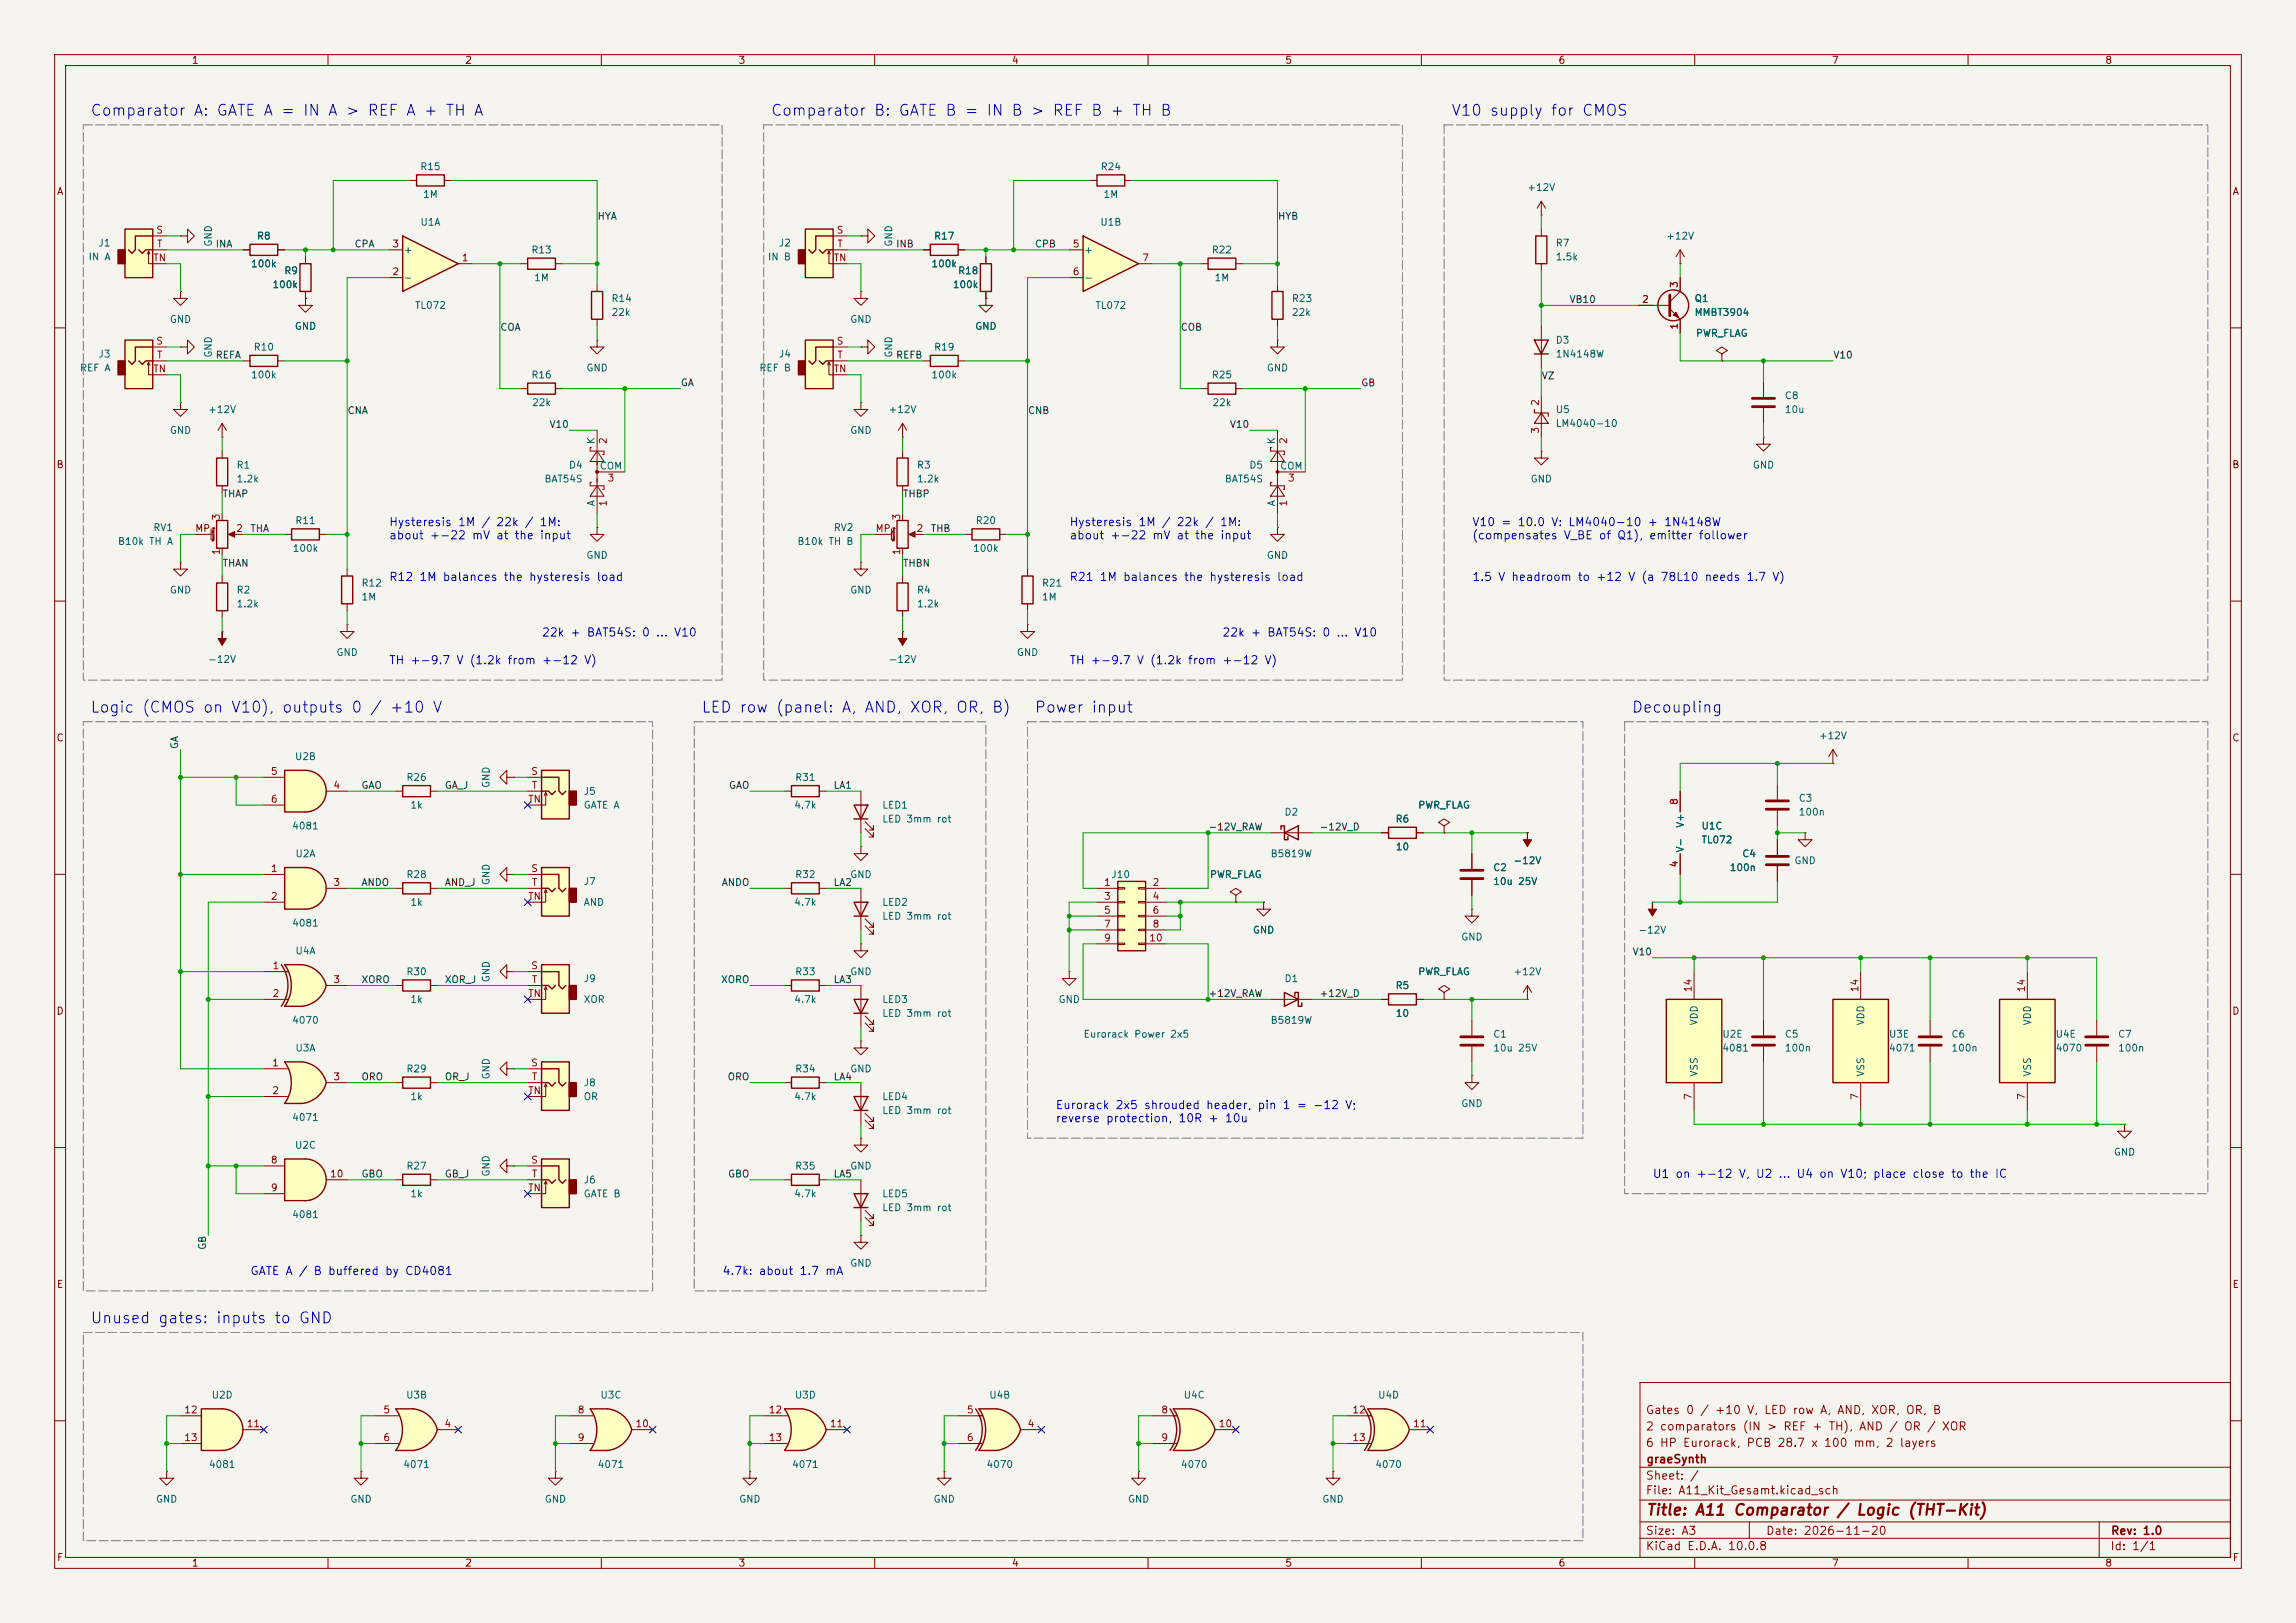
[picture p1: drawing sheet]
<svg xmlns="http://www.w3.org/2000/svg" width="420mm" height="297mm" viewBox="0 0 420 297" stroke-linecap="round" stroke-linejoin="round" font-family="sans-serif">
<defs><g id="words">
<g font-size="2" fill="#0000c2">
<text x="16.4" y="21.7">Comparator A: GATE A = IN A &gt; REF A + TH A</text>
<text x="140.9" y="21.7">Comparator B: GATE B = IN B &gt; REF B + TH B</text>
<text x="265.3" y="21.7">V10 supply for CMOS</text>
<text x="16.4" y="130.9">Logic (CMOS on V10), outputs 0 / +10 V</text>
<text x="128.2" y="130.9">LED row (panel: A, AND, XOR, OR, B)</text>
<text x="189.1" y="130.9">Power input</text>
<text x="298.4" y="130.9">Decoupling</text>
<text x="16.4" y="242.7">Unused gates: inputs to GND</text>
</g>
<text font-size="2" fill="#840000" x="301" y="277.8">Title: A11 Comparator / Logic (THT-Kit)</text>
<g font-size="1.5" fill="#0000c2">
<text x="71.1" y="96.7">Hysteresis 1M / 22k / 1M:</text>
<text x="71.1" y="99.1">about +-22 mV at the input</text>
<text x="195.5" y="96.7">Hysteresis 1M / 22k / 1M:</text>
<text x="195.5" y="99.1">about +-22 mV at the input</text>
<text x="269.2" y="96.7">V10 = 10.0 V: LM4040-10 + 1N4148W</text>
<text x="269.2" y="99.1">(compensates V_BE of Q1), emitter follower</text>
<text x="71.1" y="106.7">R12 1M balances the hysteresis load</text>
<text x="195.5" y="106.7">R21 1M balances the hysteresis load</text>
<text x="269.2" y="106.7">1.5 V headroom to +12 V (a 78L10 needs 1.7 V)</text>
<text x="99" y="116.9">22k + BAT54S: 0 ... V10</text>
<text x="223.5" y="116.9">22k + BAT54S: 0 ... V10</text>
<text x="71.1" y="121.9">TH +-9.7 V (1.2k from +-12 V)</text>
<text x="195.5" y="121.9">TH +-9.7 V (1.2k from +-12 V)</text>
<text x="193" y="203.3">Eurorack 2x5 shrouded header, pin 1 = -12 V;</text>
<text x="193" y="205.8">reverse protection, 10R + 10u</text>
<text x="302.2" y="215.9">U1 on +-12 V, U2 ... U4 on V10; place close to the IC</text>
<text x="45.7" y="233.7">GATE A / B buffered by CD4081</text>
<text x="132" y="233.7">4.7k: about 1.7 mA</text>
</g>
<g font-size="1.5" fill="#840000">
<text x="300.9" y="262.1">2 comparators (IN &gt; REF + TH), AND / OR / XOR</text>
<text x="300.9" y="259.1">Gates 0 / +10 V, LED row A, AND, XOR, OR, B</text>
<text x="300.9" y="265.1">6 HP Eurorack, PCB 28.7 x 100 mm, 2 layers</text>
<text x="301" y="268.1">graeSynth</text>
<text x="300.9" y="273.8">File: A11_Kit_Gesamt.kicad_sch</text>
<text x="300.9" y="271.1">Sheet: /</text>
<text x="300.9" y="281.2">Size: A3</text>
<text x="322.9" y="281.2">Date: 2026-11-20</text>
<text x="386" y="281.2">Rev: 1.0</text>
<text x="300.9" y="284">KiCad E.D.A. 10.0.8</text>
<text x="385.9" y="284">Id: 1/1</text>
</g>
<g font-size="1.3" fill="#840000">
<text x="35" y="12">1</text>
<text x="85" y="12">2</text>
<text x="135" y="12">3</text>
<text x="185" y="12">4</text>
<text x="235" y="12">5</text>
<text x="285" y="12">6</text>
<text x="335" y="12">7</text>
<text x="385" y="12">8</text>
<text x="10.3" y="36">A</text>
<text x="408.3" y="36">A</text>
<text x="10.2" y="86">B</text>
<text x="408.2" y="86">B</text>
<text x="10.2" y="136">C</text>
<text x="408.2" y="136">C</text>
<text x="10.2" y="186">D</text>
<text x="408.2" y="186">D</text>
<text x="10.3" y="236">E</text>
<text x="408.3" y="236">E</text>
<text x="10.3" y="286">F</text>
<text x="35" y="287">1</text>
<text x="85" y="287">2</text>
<text x="135" y="287">3</text>
<text x="185" y="287">4</text>
<text x="235" y="287">5</text>
<text x="285" y="287">6</text>
<text x="335" y="287">7</text>
<text x="385" y="287">8</text>
<text x="408.3" y="286">F</text>
</g>
<g font-size="1.3" fill="#006464">
<text x="76.8" y="31.4">R15</text>
<text x="201.2" y="31.4">R24</text>
<text x="279.3" y="35.3">+12V</text>
<text x="76.8" y="41.6">U1A</text>
<text x="77.3" y="36.5">1M</text>
<text x="201.2" y="41.6">U1B</text>
<text x="201.7" y="36.5">1M</text>
<text x="16.1" y="48">IN A</text>
<text x="17.9" y="45.4">J1</text>
<text x="39.1" y="45.2" transform="rotate(-90 39.1 45.2)">GND</text>
<text x="46.9" y="44.1">R8</text>
<text x="73.8" y="46.7">+</text>
<text x="97.1" y="46.7">R13</text>
<text x="140.4" y="48">IN B</text>
<text x="142.4" y="45.4">J2</text>
<text x="163.5" y="45.2" transform="rotate(-90 163.5 45.2)">GND</text>
<text x="170.7" y="44.1">R17</text>
<text x="198.2" y="46.7">+</text>
<text x="221.5" y="46.7">R22</text>
<text x="284.5" y="45.4">R7</text>
<text x="284.5" y="48">1.5k</text>
<text x="304.7" y="44.1">+12V</text>
<text x="45.8" y="49.2">100k</text>
<text x="49.7" y="53">100k</text>
<text x="51.9" y="50.5">R9</text>
<text x="73.8" y="51.8">-</text>
<text x="97.6" y="51.8">1M</text>
<text x="170.3" y="49.2">100k</text>
<text x="174.2" y="53">100k</text>
<text x="175.1" y="50.5">R18</text>
<text x="198.2" y="51.8">-</text>
<text x="222.1" y="51.8">1M</text>
<text x="31" y="59.4">GND</text>
<text x="75.8" y="56.8">TL072</text>
<text x="111.7" y="55.6">R14</text>
<text x="111.7" y="58.1">22k</text>
<text x="155.4" y="59.4">GND</text>
<text x="200.3" y="56.8">TL072</text>
<text x="236.2" y="55.6">R23</text>
<text x="236.2" y="58.1">22k</text>
<text x="309.9" y="55.6">Q1</text>
<text x="309.9" y="58.1">MMBT3904</text>
<text x="17.9" y="65.7">J3</text>
<text x="39.1" y="65.6" transform="rotate(-90 39.1 65.6)">GND</text>
<text x="46.3" y="64.5">R10</text>
<text x="53.8" y="60.7">GND</text>
<text x="142.4" y="65.7">J4</text>
<text x="163.5" y="65.6" transform="rotate(-90 163.5 65.6)">GND</text>
<text x="170.7" y="64.5">R19</text>
<text x="178.3" y="60.7">GND</text>
<text x="284.5" y="63.2">D3</text>
<text x="284.5" y="65.7">1N4148W</text>
<text x="310.1" y="61.9">PWR_FLAG</text>
<text x="14.5" y="68.3">REF A</text>
<text x="45.8" y="69.5">100k</text>
<text x="97.1" y="69.5">R16</text>
<text x="107.2" y="68.3">GND</text>
<text x="138.8" y="68.3">REF B</text>
<text x="170.3" y="69.5">100k</text>
<text x="221.5" y="69.5">R25</text>
<text x="231.6" y="68.3">GND</text>
<text x="38" y="75.9">+12V</text>
<text x="97.2" y="74.6">22k</text>
<text x="162.4" y="75.9">+12V</text>
<text x="221.7" y="74.6">22k</text>
<text x="284.5" y="75.9">U5</text>
<text x="326.4" y="73.4">C8</text>
<text x="326.4" y="75.9">10u</text>
<text x="31" y="79.7">GND</text>
<text x="109.1" y="81.4" transform="rotate(-90 109.1 81.4)">K</text>
<text x="155.4" y="79.7">GND</text>
<text x="233.5" y="81.4" transform="rotate(-90 233.5 81.4)">K</text>
<text x="284.5" y="78.4">LM4040-10</text>
<text x="43.2" y="86.1">R1</text>
<text x="43.2" y="88.6">1.2k</text>
<text x="99.5" y="88.6">BAT54S</text>
<text x="104" y="86.1">D4</text>
<text x="109.6" y="86.2">COM</text>
<text x="167.6" y="86.1">R3</text>
<text x="167.6" y="88.6">1.2k</text>
<text x="223.9" y="88.6">BAT54S</text>
<text x="228.4" y="86.1">D5</text>
<text x="234.1" y="86.2">COM</text>
<text x="279.9" y="88.6">GND</text>
<text x="320.5" y="86.1">GND</text>
<text x="109.1" y="92.7" transform="rotate(-90 109.1 92.7)">A</text>
<text x="233.5" y="92.7" transform="rotate(-90 233.5 92.7)">A</text>
<text x="21.5" y="100">B10k TH A</text>
<text x="27.9" y="97.5">RV1</text>
<text x="53.4" y="101.3">100k</text>
<text x="53.9" y="96.2">R11</text>
<text x="145.8" y="100">B10k TH B</text>
<text x="152.4" y="97.5">RV2</text>
<text x="177.9" y="101.3">100k</text>
<text x="178.4" y="96.2">R20</text>
<text x="66" y="107.6">R12</text>
<text x="107.2" y="102.6">GND</text>
<text x="190.5" y="107.6">R21</text>
<text x="231.6" y="102.6">GND</text>
<text x="31" y="108.9">GND</text>
<text x="43.2" y="108.9">R2</text>
<text x="43.2" y="111.5">1.2k</text>
<text x="66" y="110.2">1M</text>
<text x="155.4" y="108.9">GND</text>
<text x="167.6" y="108.9">R4</text>
<text x="167.6" y="111.5">1.2k</text>
<text x="190.5" y="110.2">1M</text>
<text x="38" y="121.6">-12V</text>
<text x="61.4" y="120.3">GND</text>
<text x="162.4" y="121.6">-12V</text>
<text x="185.9" y="120.3">GND</text>
<text x="332.6" y="135.6">+12V</text>
<text x="53.8" y="139.4">U2B</text>
<text x="74.2" y="143.2">R26</text>
<text x="145.3" y="143.2">R31</text>
<text x="75" y="148.3">1k</text>
<text x="89.9" y="144.3" transform="rotate(-90 89.9 144.3)">GND</text>
<text x="106.7" y="145.7">J5</text>
<text x="106.7" y="148.3">GATE A</text>
<text x="145.2" y="148.3">4.7k</text>
<text x="161.3" y="148.3">LED1</text>
<text x="234.9" y="149.6">D2</text>
<text x="259.3" y="148.3">PWR_FLAG</text>
<text x="328.9" y="147">C3</text>
<text x="328.9" y="149.6">100n</text>
<text x="53.3" y="152.1">4081</text>
<text x="161.3" y="150.8">LED 3mm rot</text>
<text x="255.2" y="150.8">R6</text>
<text x="255.2" y="155.9">10</text>
<text x="308.3" y="151.6" transform="rotate(-90 308.3 151.6)">V+</text>
<text x="311.1" y="152.1">U1C</text>
<text x="311.1" y="154.6">TL072</text>
<text x="53.9" y="157.2">U2A</text>
<text x="74.2" y="161">R28</text>
<text x="145.3" y="161">R32</text>
<text x="155.4" y="161">GND</text>
<text x="203.2" y="161">J10</text>
<text x="221.2" y="161">PWR_FLAG</text>
<text x="232.3" y="157.2">B5819W</text>
<text x="273" y="159.7">C2</text>
<text x="276.7" y="158.4">-12V</text>
<text x="308.3" y="156.1" transform="rotate(-90 308.3 156.1)">V-</text>
<text x="316.3" y="159.7">100n</text>
<text x="318.6" y="157.2">C4</text>
<text x="328.1" y="158.4">GND</text>
<text x="75" y="166.1">1k</text>
<text x="89.9" y="162.1" transform="rotate(-90 89.9 162.1)">GND</text>
<text x="106.7" y="162.3">J7</text>
<text x="106.7" y="166.1">AND</text>
<text x="145.2" y="166.1">4.7k</text>
<text x="161.3" y="166.1">LED2</text>
<text x="273" y="162.3">10u 25V</text>
<text x="53.3" y="169.9">4081</text>
<text x="161.3" y="168.6">LED 3mm rot</text>
<text x="229.1" y="171.1">GND</text>
<text x="267.2" y="172.4">GND</text>
<text x="299.6" y="171.1">-12V</text>
<text x="53.9" y="175">U4A</text>
<text x="74.2" y="178.8">R30</text>
<text x="89.9" y="179.9" transform="rotate(-90 89.9 179.9)">GND</text>
<text x="145.3" y="178.8">R33</text>
<text x="155.4" y="178.8">GND</text>
<text x="259.3" y="178.8">PWR_FLAG</text>
<text x="276.7" y="178.8">+12V</text>
<text x="75" y="183.8">1k</text>
<text x="106.7" y="180">J9</text>
<text x="106.7" y="183.8">XOR</text>
<text x="145.2" y="183.8">4.7k</text>
<text x="161.3" y="183.8">LED3</text>
<text x="193.5" y="183.8">GND</text>
<text x="234.9" y="180">D1</text>
<text x="255.2" y="181.3">R5</text>
<text x="53.3" y="187.7">4070</text>
<text x="161.3" y="186.4">LED 3mm rot</text>
<text x="198.1" y="190.2">Eurorack Power 2x5</text>
<text x="232.3" y="187.7">B5819W</text>
<text x="255.2" y="186.4">10</text>
<text x="273" y="190.2">C1</text>
<text x="310.8" y="187.8" transform="rotate(-90 310.8 187.8)">VDD</text>
<text x="314.9" y="190.2">U2E</text>
<text x="326.4" y="190.2">C5</text>
<text x="341.3" y="187.8" transform="rotate(-90 341.3 187.8)">VDD</text>
<text x="345.4" y="190.2">U3E</text>
<text x="356.9" y="190.2">C6</text>
<text x="371.8" y="187.8" transform="rotate(-90 371.8 187.8)">VDD</text>
<text x="375.9" y="190.2">U4E</text>
<text x="387.3" y="190.2">C7</text>
<text x="53.9" y="192.7">U3A</text>
<text x="74.2" y="196.5">R29</text>
<text x="89.9" y="197.6" transform="rotate(-90 89.9 197.6)">GND</text>
<text x="145.3" y="196.5">R34</text>
<text x="155.4" y="196.5">GND</text>
<text x="273" y="192.7">10u 25V</text>
<text x="310.8" y="197.1" transform="rotate(-90 310.8 197.1)">VSS</text>
<text x="314.9" y="192.7">4081</text>
<text x="326.4" y="192.7">100n</text>
<text x="341.3" y="197.1" transform="rotate(-90 341.3 197.1)">VSS</text>
<text x="345.4" y="192.7">4071</text>
<text x="356.9" y="192.7">100n</text>
<text x="371.8" y="197.1" transform="rotate(-90 371.8 197.1)">VSS</text>
<text x="375.9" y="192.7">4070</text>
<text x="387.3" y="192.7">100n</text>
<text x="75" y="201.6">1k</text>
<text x="106.7" y="199.1">J8</text>
<text x="106.7" y="201.6">OR</text>
<text x="145.2" y="201.6">4.7k</text>
<text x="161.3" y="201.6">LED4</text>
<text x="267.2" y="202.9">GND</text>
<text x="53.3" y="205.4">4071</text>
<text x="161.3" y="204.2">LED 3mm rot</text>
<text x="53.8" y="210.5">U2C</text>
<text x="74.2" y="214.3">R27</text>
<text x="89.9" y="215.4" transform="rotate(-90 89.9 215.4)">GND</text>
<text x="145.3" y="214.3">R35</text>
<text x="155.4" y="214.3">GND</text>
<text x="386.6" y="211.8">GND</text>
<text x="75" y="219.4">1k</text>
<text x="106.7" y="216.9">J6</text>
<text x="106.7" y="219.4">GATE B</text>
<text x="145.2" y="219.4">4.7k</text>
<text x="161.3" y="219.4">LED5</text>
<text x="161.3" y="221.9">LED 3mm rot</text>
<text x="53.3" y="223.2">4081</text>
<text x="155.4" y="232.1">GND</text>
<text x="38.6" y="256.2">U2D</text>
<text x="74.2" y="256.2">U3B</text>
<text x="109.7" y="256.2">U3C</text>
<text x="145.3" y="256.2">U3D</text>
<text x="180.8" y="256.2">U4B</text>
<text x="216.4" y="256.2">U4C</text>
<text x="252" y="256.2">U4D</text>
<text x="38.1" y="268.9">4081</text>
<text x="73.7" y="268.9">4071</text>
<text x="109.2" y="268.9">4071</text>
<text x="144.8" y="268.9">4071</text>
<text x="180.3" y="268.9">4070</text>
<text x="215.9" y="268.9">4070</text>
<text x="251.5" y="268.9">4070</text>
<text x="28.4" y="275.3">GND</text>
<text x="64" y="275.3">GND</text>
<text x="99.5" y="275.3">GND</text>
<text x="135.1" y="275.3">GND</text>
<text x="170.7" y="275.3">GND</text>
<text x="206.2" y="275.3">GND</text>
<text x="241.8" y="275.3">GND</text>
</g>
<g font-size="1.3" fill="#0f0f0f">
<text x="109.2" y="40.5">HYA</text>
<text x="233.7" y="40.5">HYB</text>
<text x="39.3" y="45.6">INA</text>
<text x="64.7" y="45.6">CPA</text>
<text x="163.8" y="45.6">INB</text>
<text x="189.2" y="45.6">CPB</text>
<text x="287" y="55.8">VB10</text>
<text x="39.3" y="65.9">REFA</text>
<text x="91.4" y="60.8">COA</text>
<text x="163.8" y="65.9">REFB</text>
<text x="215.9" y="60.8">COB</text>
<text x="335.3" y="65.9">V10</text>
<text x="124.4" y="71">GA</text>
<text x="248.9" y="71">GB</text>
<text x="281.9" y="69.7">VZ</text>
<text x="63.5" y="76.1">CNA</text>
<text x="187.9" y="76.1">CNB</text>
<text x="100.4" y="78.6">V10</text>
<text x="224.9" y="78.6">V10</text>
<text x="40.6" y="91.3">THAP</text>
<text x="165.1" y="91.3">THBP</text>
<text x="45.7" y="97.7">THA</text>
<text x="170.2" y="97.7">THB</text>
<text x="40.6" y="104">THAN</text>
<text x="165.1" y="104">THBN</text>
<text x="32.9" y="137.2" transform="rotate(-90 32.9 137.2)">GA</text>
<text x="66" y="144.7">GAO</text>
<text x="81.3" y="144.7">GA_J</text>
<text x="133.2" y="144.7">GAO</text>
<text x="152.4" y="144.7">LA1</text>
<text x="221" y="152.3">-12V_RAW</text>
<text x="241.3" y="152.3">-12V_D</text>
<text x="66" y="162.4">ANDO</text>
<text x="81.3" y="162.4">AND_J</text>
<text x="131.9" y="162.4">ANDO</text>
<text x="152.4" y="162.4">LA2</text>
<text x="298.5" y="175.1">V10</text>
<text x="66" y="180.2">XORO</text>
<text x="81.3" y="180.2">XOR_J</text>
<text x="131.8" y="180.2">XORO</text>
<text x="152.4" y="180.2">LA3</text>
<text x="221" y="182.8">+12V_RAW</text>
<text x="241.3" y="182.8">+12V_D</text>
<text x="66" y="198">ORO</text>
<text x="81.3" y="198">OR_J</text>
<text x="133" y="198">ORO</text>
<text x="152.4" y="198">LA4</text>
<text x="66" y="215.8">GBO</text>
<text x="81.3" y="215.8">GB_J</text>
<text x="133.1" y="215.8">GBO</text>
<text x="152.4" y="215.8">LA5</text>
<text x="38" y="228.8" transform="rotate(-90 38 228.8)">GB</text>
</g>
<g font-size="1.3" fill="#a90000">
<text x="28.5" y="43">S</text>
<text x="28.6" y="45.6">T</text>
<text x="71.7" y="45.6">3</text>
<text x="152.9" y="43">S</text>
<text x="153.1" y="45.6">T</text>
<text x="196.1" y="45.6">5</text>
<text x="27.9" y="48.1">TN</text>
<text x="71.7" y="50.7">2</text>
<text x="84.4" y="48.1">1</text>
<text x="152.4" y="48.1">TN</text>
<text x="196.1" y="50.7">6</text>
<text x="208.8" y="48.1">7</text>
<text x="307.2" y="52.8" transform="rotate(-90 307.2 52.8)">3</text>
<text x="300.3" y="55.7">2</text>
<text x="28.5" y="63.4">S</text>
<text x="28.6" y="65.9">T</text>
<text x="152.9" y="63.4">S</text>
<text x="153.1" y="65.9">T</text>
<text x="307.2" y="60.4" transform="rotate(-90 307.2 60.4)">1</text>
<text x="27.9" y="68.4">TN</text>
<text x="152.4" y="68.4">TN</text>
<text x="281.8" y="74.4" transform="rotate(-90 281.8 74.4)">2</text>
<text x="111.3" y="81.4" transform="rotate(-90 111.3 81.4)">2</text>
<text x="235.7" y="81.4" transform="rotate(-90 235.7 81.4)">2</text>
<text x="281.8" y="79.5" transform="rotate(-90 281.8 79.5)">3</text>
<text x="111" y="88.4">3</text>
<text x="235.5" y="88.4">3</text>
<text x="40.5" y="95.3" transform="rotate(-90 40.5 95.3)">3</text>
<text x="111.3" y="92.8" transform="rotate(-90 111.3 92.8)">1</text>
<text x="165" y="95.3" transform="rotate(-90 165 95.3)">3</text>
<text x="235.7" y="92.8" transform="rotate(-90 235.7 92.8)">1</text>
<text x="35.6" y="97.7">MP</text>
<text x="40.5" y="101.7" transform="rotate(-90 40.5 101.7)">1</text>
<text x="43.1" y="97.7">2</text>
<text x="160.1" y="97.7">MP</text>
<text x="165" y="101.7" transform="rotate(-90 165 101.7)">1</text>
<text x="167.5" y="97.7">2</text>
<text x="49.4" y="142.1">5</text>
<text x="97.1" y="142.1">S</text>
<text x="49.4" y="147.2">6</text>
<text x="60.9" y="144.6">4</text>
<text x="96.5" y="147.2">TN</text>
<text x="97.2" y="144.6">T</text>
<text x="307.2" y="147.4" transform="rotate(-90 307.2 147.4)">8</text>
<text x="49.4" y="159.9">1</text>
<text x="97.1" y="159.9">S</text>
<text x="307.2" y="158.8" transform="rotate(-90 307.2 158.8)">4</text>
<text x="49.4" y="165">2</text>
<text x="60.9" y="162.4">3</text>
<text x="96.5" y="165">TN</text>
<text x="97.2" y="162.4">T</text>
<text x="201.8" y="162.4">1</text>
<text x="201.8" y="165">3</text>
<text x="201.8" y="167.5">5</text>
<text x="210.7" y="162.4">2</text>
<text x="210.7" y="165">4</text>
<text x="210.7" y="167.5">6</text>
<text x="201.8" y="170">7</text>
<text x="201.8" y="172.6">9</text>
<text x="210.1" y="172.6">10</text>
<text x="210.7" y="170">8</text>
<text x="49.8" y="177.7">1</text>
<text x="97.1" y="177.7">S</text>
<text x="49.8" y="182.7">2</text>
<text x="60.9" y="180.2">3</text>
<text x="96.5" y="182.7">TN</text>
<text x="97.2" y="180.2">T</text>
<text x="309.7" y="181.7" transform="rotate(-90 309.7 181.7)">14</text>
<text x="340.2" y="181.7" transform="rotate(-90 340.2 181.7)">14</text>
<text x="370.7" y="181.7" transform="rotate(-90 370.7 181.7)">14</text>
<text x="49.7" y="195.4">1</text>
<text x="60.9" y="198">3</text>
<text x="97.1" y="195.4">S</text>
<text x="97.2" y="198">T</text>
<text x="49.7" y="200.5">2</text>
<text x="96.5" y="200.5">TN</text>
<text x="309.7" y="201.4" transform="rotate(-90 309.7 201.4)">7</text>
<text x="340.2" y="201.4" transform="rotate(-90 340.2 201.4)">7</text>
<text x="370.7" y="201.4" transform="rotate(-90 370.7 201.4)">7</text>
<text x="49.4" y="213.2">8</text>
<text x="60.3" y="215.8">10</text>
<text x="97.1" y="213.2">S</text>
<text x="97.2" y="215.8">T</text>
<text x="49.4" y="218.3">9</text>
<text x="96.5" y="218.3">TN</text>
<text x="33.6" y="258.9">12</text>
<text x="45" y="261.5">11</text>
<text x="70" y="258.9">5</text>
<text x="81.2" y="261.5">4</text>
<text x="105.6" y="258.9">8</text>
<text x="116.1" y="261.5">10</text>
<text x="140.5" y="258.9">12</text>
<text x="151.7" y="261.5">11</text>
<text x="176.8" y="258.9">5</text>
<text x="187.9" y="261.5">4</text>
<text x="212.3" y="258.9">8</text>
<text x="222.8" y="261.5">10</text>
<text x="247.3" y="258.9">12</text>
<text x="258.4" y="261.5">11</text>
<text x="33.6" y="264">13</text>
<text x="70" y="264">6</text>
<text x="105.6" y="264">9</text>
<text x="140.5" y="264">13</text>
<text x="176.8" y="264">6</text>
<text x="212.3" y="264">9</text>
<text x="247.3" y="264">13</text>
</g>
<g font-size=".4" fill="#840000">
<text x="39.3" y="99.1" transform="rotate(-90 39.3 99.1)">Mounting</text>
<text x="163.7" y="99.1" transform="rotate(-90 163.7 99.1)">Mounting</text>
</g>
</g></defs>
<path d="M0 0h420v297h-420z" fill="#f5f4ef" stroke="#f5f4ef" stroke-width=".18"/>
<g fill="none" stroke="#840000" stroke-width=".18">
<path d="M10 10h400v277h-400zM12 12h396v273h-396zM60 10v2M110 10v2M160 10v2M210 10v2M260 10v2M310 10v2M360 10v2M168.9 45.7h1.3M175.3 45.7h1.2M180.3 54.6v1.3h1.3l-1.3 1.3-1.2-1.3h1.2"/>
<path d="M180.3 54.6h.1M10 60h2M33 63.5h1.3v-1.3l1.3 1.3-1.3 1.3v-1.3M33 63.5h.1M408 60h2M10 110h2M63.5 114.3v1.3h1.3l-1.3 1.2-1.3-1.2h1.3M63.5 114.3h.1M63.5 104.1v1.3M63.5 110.5v1.3M408 110h2M10 160h2"/>
<path d="M307.3 144.8v3.8M307.3 156.2v3.8M325.1 153.7v2.8M325.1 158.5v2.8M330.2 152.4v1.3h1.3l-1.3 1.2-1.3-1.2h1.3M330.2 152.4h.1M408 160h2M10 210h2M408 210h2M300 253h108v32h-108zM10 260h2M300 278.5h108"/>
<path d="M300 274.5h108M300 268.5h108M320 278.5v3M384 278.5v6.5M408 260h2M60 285v2M110 285v2M160 285v2M210 285v2M260 285v2M300 281.5h108M310 285v2"/>
<path d="M360 285v2"/>
</g>
<path d="M170.2 44.7h5.1v2h-5.1zM62.5 105.4h2v5.1h-2z" fill="none" stroke="#840000" stroke-width=".25"/>
<path d="M323.1 156.7h4.1M323.1 158.2h4.1" fill="none" stroke="#840000" stroke-width=".51"/>
<path d="M198.1 43.2l10.2 5.1-10.2 5z" fill="#ffffc2"/>
<path d="M198.1 43.2l10.2 5.1-10.2 5zM221 47.2h5.1v2.1h-5.1zM45.7 65h5.1v2.1h-5.1zM39.6 83.8h2.1v5.1h-2.1zM53.3 96.8h5.1v2h-5.1z" fill="none" stroke="#840000" stroke-width=".25"/>
<g fill="none" stroke="#840000" stroke-width=".18">
<path d="M33 53.3v1.3h1.3l-1.3 1.3-1.3-1.3h1.3M33 53.3h.1M55.9 54.6v1.3h1.2l-1.2 1.3-1.3-1.3h1.3M55.9 54.6h.1M195.6 45.7h2.5M195.6 50.8h2.5M208.3 48.3h2.5M219.7 48.3h1.3M226.1 48.3h1.2M33 73.7v1.2h1.3l-1.3 1.3-1.3-1.3h1.3M33 73.7h.1M40.6 77.5v2.5"/>
<path d="M40.6 77.5l-.7 1.2M40.6 77.5l.8 1.2M44.4 66h1.3M50.8 66h1.3M40.6 80h.1M40.6 82.6v1.2M40.6 88.9v1.3M52.1 97.8h1.2M58.4 97.8h1.3M195.6 177.8v1.3h1.2l-1.2 1.2-1.3-1.2h1.3M195.6 177.8h.1"/>
</g>
<path d="M304.8 182.9h10.2v15.2h-10.2z" fill="#ffffc2"/>
<path d="M304.8 182.9h10.2v15.2h-10.2z" fill="none" stroke="#840000" stroke-width=".25"/>
<path d="M309.9 177.8v5.1M309.9 198.1v5.1M322.6 186.7v2.8M322.6 191.5v2.8" fill="none" stroke="#840000" stroke-width=".18"/>
<path d="M320.5 189.7h4.1M320.5 191.3h4.1" fill="none" stroke="#840000" stroke-width=".51"/>
<path d="M335.3 182.9h10.1v15.2h-10.1z" fill="#ffffc2"/>
<path d="M254 151.4h5.1v2h-5.1zM234.9 181.6l2.6 1.3-2.6 1.3zM236.9 182.2v-.6h.6v2.6h.6v-.7M335.3 182.9h10.1v15.2h-10.1z" fill="none" stroke="#840000" stroke-width=".25"/>
<g fill="none" stroke="#840000" stroke-width=".18">
<path d="M335.3 139.7h.1M335.3 137.2l-.8 1.2M335.3 137.2l.7 1.2M335.3 137.2v2.5M252.7 152.4h1.3M259.1 152.4h1.2M264.2 151.1l1-.6-1-.6-1.1 .6 1.1 .6v1.3M264.2 152.4h.1M279.4 152.4h.1M325.1 143.5v2.8M325.1 148.3v2.8M302.3 165.1h.1"/>
<path d="M340.4 177.8v5.1M232.4 182.9h7.6M269.2 196.9v1.2h1.3l-1.3 1.3-1.2-1.3h1.2M269.2 196.9h.1M269.2 186.7v2.8M269.2 191.5v2.8M279.4 182.9h.1M279.4 180.3l-.8 1.3M279.4 180.3l.8 1.3M279.4 180.3v2.6M340.4 198.1v5.1M383.5 186.7v2.8"/>
<path d="M383.5 191.5v2.8"/>
</g>
<path d="M323.1 146.6h4.1M323.1 148.1h4.1M267.2 189.7h4.1M267.2 191.3h4.1M381.5 189.7h4.1M381.5 191.3h4.1" fill="none" stroke="#840000" stroke-width=".51"/>
<g fill="#840000" stroke="#840000" stroke-width=".18">
<path d="M279.4 152.4v1.3h.8l-.8 1.2-.8-1.2h.8z"/>
<path d="M302.3 165.1v1.3h.7l-.7 1.2-.8-1.2h.8z"/>
</g>
<path d="M365.8 182.9h10.1v15.2h-10.1z" fill="#ffffc2"/>
<path d="M73.7 143.8h5v2h-5zM73.7 161.5h5v2.1h-5zM254 181.9h5.1v2h-5.1zM365.8 182.9h10.1v15.2h-10.1z" fill="none" stroke="#840000" stroke-width=".25"/>
<g fill="none" stroke="#840000" stroke-width=".18">
<path d="M157.5 53.3v1.3h1.2l-1.2 1.3-1.3-1.3h1.3M157.5 53.3h.1M72.4 144.8h1.3M78.7 144.8h1.3M269.2 156.2v2.8M72.4 162.6h1.3M78.7 162.6h1.3M92.7 160v-1.2l-1.3 1.2 1.3 1.3v-1.3h1.3M92.7 177.8v-1.3l-1.3 1.3 1.3 1.3v-1.3h1.3M94 160h.1M94 177.8h.1M269.2 166.4v1.2h1.3l-1.3 1.3-1.2-1.3h1.2"/>
<path d="M269.2 166.4h.1M269.2 161v2.8M370.8 177.8v5.1M252.7 182.9h1.3M259.1 182.9h1.2M264.2 181.6l1-.6-1-.7-1.1 .7 1.1 .6v1.3M264.2 182.9h.1M353.1 186.7v2.8M353.1 191.5v2.8M370.8 198.1v5.1M388.6 205.7v1.3h1.3l-1.3 1.3-1.3-1.3h1.3M388.6 205.7h.1"/>
</g>
<path d="M267.2 159.3h4.1M267.2 160.8h4.1M351 189.7h4.1M351 191.3h4.1" fill="none" stroke="#840000" stroke-width=".51"/>
<path d="M204.5 161.3h5v12.7h-5z" fill="#ffffc2"/>
<path d="M200.7 32h5v2h-5zM232.7 53.3h2v5.1h-2zM156.2 147.3h2.5l-1.2 2.6zM156.2 149.9h2.5M234.3 151.8v-.7h.6v2.6h.7v-.7M234.9 152.4l2.6-1.3v2.6zM73.7 179.3h5v2.1h-5zM156.2 165.1h2.5l-1.2 2.5zM156.2 167.6h2.5M204.5 161.3h5v12.7h-5z" fill="none" stroke="#840000" stroke-width=".25"/>
<g fill="none" stroke="#840000" stroke-width=".18">
<path d="M199.4 33h1.3M205.7 33h1.3M233.7 52.1v1.2M233.7 58.4v1.3M157.5 144.8v7.6M158.2 151.6l1.6 1.6v-.8v.8h-.8M158.2 150.4l1.6 1.5v-.8v.8h-.8M232.4 152.4h7.6M157.5 162.6v7.6M158.2 169.4l1.6 1.5v-.7v.7h-.8M158.2 168.1l1.6 1.6v-.8v.8h-.8M200.7 162.6h3.8"/>
<path d="M200.7 165.1h3.8M200.7 167.6h3.8M200.7 170.2h3.8M200.7 172.7h3.8M204.5 162.4h1.2v.3h-1.2zM204.5 165h1.2v.2h-1.2zM204.5 167.5h1.2v.3h-1.2zM204.5 170.1h1.2v.2h-1.2zM204.5 172.6h1.2v.2h-1.2zM208.3 162.4h1.2v.3h-1.2zM208.3 165h1.2v.2h-1.2zM208.3 167.5h1.2v.3h-1.2z"/>
<path d="M208.3 170.1h1.2v.2h-1.2zM208.3 172.6h1.2v.2h-1.2zM209.5 162.6h3.9M209.5 165.1h3.9M209.5 167.6h3.9M209.5 170.2h3.9M209.5 172.7h3.9M226.1 163.8l1-.6-1-.6-1.1 .6 1.1 .6v1.3M226.1 165.1h.1M231.1 165.1v1.3h1.3l-1.3 1.2-1.2-1.2h1.2M231.1 165.1h.1M72.4 180.3h1.3"/>
<path d="M78.7 180.3h1.3"/>
</g>
<path d="M99.1 141h5v8.9h-5z" fill="#ffffc2"/>
<path d="M104.1 144.8h1.3v2.5h-1.3z" fill="#840000" stroke="#840000" stroke-width=".25"/>
<g fill="none" stroke="#840000" stroke-width=".25">
<path d="M280.9 43.2h2.1v5.1h-2.1zM221 70.1h5.1v2h-5.1zM164.1 95.3h2v5h-2zM39.6 106.7h2.1v5.1h-2.1zM99.1 141h5v8.9h-5zM99.1 144.8h1.2l.7 .6 .6-.6M99.1 142.2h3.1v2.6l.7 .6 .6-.6M144.8 143.8h5.1v2h-5.1zM156.2 182.9h2.5l-1.2 2.5zM156.2 185.4h2.5M156.2 200.7h2.5l-1.2 2.5zM156.2 218.4h2.5l-1.2 2.6z"/>
<path d="M156.2 203.2h2.5M156.2 221h2.5"/>
</g>
<g fill="none" stroke="#840000" stroke-width=".18">
<path d="M281.9 39.4h.1M281.9 36.8l-.7 1.3M281.9 36.8l.8 1.3M281.9 36.8v2.6M157.5 43.2h1.2v-1.3l1.3 1.3-1.3 1.3v-1.3M157.5 43.2h.1M281.9 41.9v1.3M281.9 48.3v1.2M219.7 71.1h1.3M226.1 71.1h1.2M233.7 62.2v1.3h1.2l-1.2 1.3-1.3-1.3h1.3M233.7 62.2h.1"/>
<path d="M233.7 78.7v15.3M160 97.8h3.1M163.1 96.8v2M165.1 94v1.3M166.6 97.8h2.3M232.7 88.3h-.3v.6h2.5v.6h-.2M232.7 81.9h-.3v.7h2.5v.6h-.2M233.7 96.5v1.3h1.2l-1.2 1.3-1.3-1.3h1.3M233.7 96.5h.1M233.7 88.9l1.2 1.9h-2.5zM233.7 82.6l1.2 1.9h-2.5zM233.7 86.4h5.1"/>
<path d="M40.6 105.4v1.3M40.6 111.8v1.2M165.1 115.6h.1M165.1 100.3v1.3M188 114.3v1.3h1.2l-1.2 1.2-1.3-1.2h1.3M188 114.3h.1M96.5 142.2h2.6M96.5 144.8h2.6M99.8 145l-.2 .5M100.1 145.5l-.3-.5v2.3h-3.3M143.5 144.8h1.3M149.9 144.8h1.2"/>
<path d="M157.5 154.9v1.3h1.2l-1.2 1.3-1.3-1.3h1.3M157.5 154.9h.1M157.5 180.3v7.7M157.5 198.1v7.6M158.2 187.2l1.6 1.5v-.7v.7h-.8M158.2 185.9l1.6 1.6v-.8v.8h-.8M157.5 215.9v7.6M158.2 205l1.6 1.5v-.8v.8h-.8M158.2 203.7l1.6 1.5v-.7v.7h-.8M157.5 226.1v1.2h1.2l-1.2 1.3-1.3-1.3h1.3M157.5 226.1h.1M158.2 222.8l1.6 1.5v-.8v.8h-.8"/>
<path d="M158.2 221.5l1.6 1.5v-.8v.8h-.8"/>
</g>
<g fill="#840000" stroke="#840000" stroke-width=".18">
<path d="M165.1 115.6v1.2h.8l-.8 1.3-.8-1.3h.8z"/>
<path d="M166.2 97.8l1.2-.5v1z"/>
<circle cx="233.7" cy="86.4" r=".25"/>
</g>
<path d="M99.1 176.5h5v8.9h-5z" fill="#ffffc2"/>
<path d="M104.1 180.3h1.3v2.6h-1.3z" fill="#840000" stroke="#840000" stroke-width=".25"/>
<path d="M99.1 176.5h5v8.9h-5zM99.1 177.8h3.1v2.5l.7 .7 .6-.7M99.1 180.3h1.2l.7 .7 .6-.7M144.8 197.1h5.1v2h-5.1z" fill="none" stroke="#840000" stroke-width=".25"/>
<path d="M281.9 72.4v7.6M281.9 82.6v1.2h1.3l-1.3 1.3-1.2-1.3h1.2M281.9 82.6h.1M96.5 177.8h2.6M96.5 180.3h2.6M99.8 180.6l-.2 .5M100.1 181.1l-.3-.5v2.3h-3.3M143.5 198.1h1.3M149.9 198.1h1.2M157.5 208.3v1.3h1.2l-1.2 1.2-1.3-1.2h1.3M157.5 208.3h.1" fill="none" stroke="#840000" stroke-width=".18"/>
<path d="M280.7 74.9v.7h2.5v.6M281.9 75.6l1.3 1.9h-2.5z" fill="none" stroke="#840000" stroke-width=".2"/>
<path d="M99.1 158.8h5v8.8h-5z" fill="#ffffc2"/>
<path d="M104.1 162.6h1.3v2.5h-1.3z" fill="#840000" stroke="#840000" stroke-width=".25"/>
<path d="M99.1 158.8h5v8.8h-5zM99.1 162.6h1.2l.7 .6 .6-.6M99.1 160h3.1v2.6l.7 .6 .6-.6M144.8 161.5h5.1v2.1h-5.1zM144.8 179.3h5.1v2.1h-5.1zM144.8 214.9h5.1v2h-5.1z" fill="none" stroke="#840000" stroke-width=".25"/>
<g fill="none" stroke="#840000" stroke-width=".18">
<path d="M96.5 160h2.6M96.5 162.6h2.6M99.8 162.8l-.2 .5M100.1 163.3l-.3-.5v2.3h-3.3M143.5 162.6h1.3M149.9 162.6h1.2M157.5 172.7v1.3h1.2l-1.2 1.3-1.3-1.3h1.3M157.5 172.7h.1M143.5 180.3h1.3M149.9 180.3h1.2M157.5 190.5v1.3h1.2l-1.2 1.2-1.3-1.2h1.3M157.5 190.5h.1"/>
<path d="M143.5 215.9h1.3M149.9 215.9h1.2"/>
</g>
<path d="M40.6 257.8a3.8 3.8 0 0 1 3.8 3.8 3.8 3.8 0 0 1-3.8 3.8z" fill="#ffffc2" stroke="#ffffc2" stroke-width=".18"/>
<path d="M36.8 257.8h3.8v7.6h-3.8z" fill="#ffffc2"/>
<g fill="none" stroke="#840000" stroke-width=".25">
<path d="M280.7 62.2h2.5l-1.3 2.6zM280.7 64.8h2.5M36.8 257.8h3.8a3.8 3.8 0 0 1 3.8 3.8 3.8 3.8 0 0 1-3.8 3.8h-3.8z"/>
<circle cx="306.1" cy="55.9" r="2.82"/>
</g>
<g fill="none" stroke="#840000" stroke-width=".18">
<path d="M281.9 59.7v7.6M299.7 55.9h5.7M305.4 56.5l1.9 1.9v2.6M307.3 48.3h.1M307.3 45.7l-.7 1.3M307.3 45.7l.8 1.3M307.3 45.7v2.6M307.3 50.8v2.5l-1.9 1.9M315 64.8l1-.7-1-.6-1.1 .6 1.1 .7v1.2M315 66h.1M322.6 80v1.3h1.2l-1.2 1.3-1.3-1.3h1.3M322.6 80h.1"/>
<path d="M33 259.1h3.8M30.5 269.2v1.3h1.2l-1.2 1.3-1.3-1.3h1.3M30.5 269.2h.1M33 264.2h3.8M44.4 261.6h3.9M101.6 269.2v1.3h1.3l-1.3 1.3-1.3-1.3h1.3M101.6 269.2h.1"/>
</g>
<path d="M305.4 54v3.8" fill="none" stroke="#840000" stroke-width=".51"/>
<path d="M306.1 57.7l.5-.5 .5 1z" fill="#840000" stroke="#840000" stroke-width=".18"/>
<path d="M72.4 257.8h3.2M72.4 265.4h3.2" fill="none" stroke="#ffffc2" stroke-width=".18"/>
<g fill="#ffffc2" stroke="#ffffc2" stroke-width=".18">
<path d="M75 260.3l5 1.3a5.2 5.2 0 0 1-4.4 3.8z"/>
<path d="M75.6 257.8a5.1 5.1 0 0 1 4.4 3.8l-5 1.3z"/>
</g>
<path d="M72.4 257.8h3.2v7.6h-3.2a6.7 6.7 0 0 0 0-7.6z" fill="#ffffc2"/>
<path d="M75.6 257.8h-3.2a6.6 6.6 0 0 1 0 7.6h3.2M75.6 257.8a5.1 5.1 0 0 1 4.4 3.8M80 261.6a5.2 5.2 0 0 1-4.4 3.8" fill="none" stroke="#840000" stroke-width=".25"/>
<path d="M322.6 69.9v2.7M322.6 74.7v2.8M68.6 259.1h4.3M66 269.2v1.3h1.3l-1.3 1.3-1.2-1.3h1.2M66 269.2h.1M68.6 264.2h4.3M80 261.6h3.8" fill="none" stroke="#840000" stroke-width=".18"/>
<path d="M320.5 72.9h4.1M320.5 74.4h4.1" fill="none" stroke="#840000" stroke-width=".51"/>
<path d="M107.9 257.8h3.2M107.9 265.4h3.2" fill="none" stroke="#ffffc2" stroke-width=".18"/>
<g fill="#ffffc2" stroke="#ffffc2" stroke-width=".18">
<path d="M110.5 260.3l5.1 1.3a5.2 5.2 0 0 1-4.4 3.8z"/>
<path d="M111.2 257.8a5.1 5.1 0 0 1 4.4 3.8l-5 1.3z"/>
</g>
<path d="M107.9 257.8h3.2v7.6h-3.2a6.7 6.7 0 0 0 0-7.6z" fill="#ffffc2"/>
<path d="M45.7 44.7h5.1v2h-5.1zM111.1 257.8h-3.2a6.6 6.6 0 0 1 0 7.6h3.2M111.2 257.8a5.2 5.2 0 0 1 4.4 3.8 5.2 5.2 0 0 1-4.4 3.8" fill="none" stroke="#840000" stroke-width=".25"/>
<path d="M44.4 45.7h1.3M50.8 45.7h1.3M104.1 259.1h4.4M104.1 264.2h4.4M115.6 261.6h3.8M137.2 269.2v1.3h1.2l-1.2 1.3-1.3-1.3h1.3M137.2 269.2h.1M172.7 269.2v1.3h1.3l-1.3 1.3-1.3-1.3h1.3M172.7 269.2h.1" fill="none" stroke="#840000" stroke-width=".18"/>
<path d="M143.5 257.8h3.2M143.5 265.4h3.2" fill="none" stroke="#ffffc2" stroke-width=".18"/>
<g fill="#ffffc2" stroke="#ffffc2" stroke-width=".18">
<path d="M146.1 260.3l5 1.3a5.2 5.2 0 0 1-4.4 3.8z"/>
<path d="M146.7 257.8a5.1 5.1 0 0 1 4.4 3.8l-4.9 1.3z"/>
</g>
<path d="M143.5 257.8h3.2v7.6h-3.2a6.7 6.7 0 0 0 0-7.6z" fill="#ffffc2"/>
<path d="M54.9 48.3h2v5h-2zM143.5 257.8h3.2a5.1 5.1 0 0 1 4.4 3.8 5.2 5.2 0 0 1-4.4 3.8h-3.2a6.6 6.6 0 0 0 0-7.6z" fill="none" stroke="#840000" stroke-width=".25"/>
<path d="M55.9 47v1.3M55.9 53.3v1.3M139.7 259.1h4.3M139.7 264.2h4.3M151.1 261.6h3.8" fill="none" stroke="#840000" stroke-width=".18"/>
<path d="M214.6 257.8h3.2M214.6 265.4h3.2" fill="none" stroke="#ffffc2" stroke-width=".18"/>
<g fill="#ffffc2" stroke="#ffffc2" stroke-width=".18">
<path d="M217.2 260.3l5 1.3a5.2 5.2 0 0 1-4.4 3.8z"/>
<path d="M217.8 257.8a5.1 5.1 0 0 1 4.4 3.8l-4.9 1.3z"/>
</g>
<path d="M214.6 257.8h3.2v7.6h-3.2a6.7 6.7 0 0 0 0-7.6z" fill="#ffffc2"/>
<path d="M214 257.8a6.6 6.6 0 0 1 0 7.6M214.6 257.8h3.2a5.1 5.1 0 0 1 4.4 3.8 5.2 5.2 0 0 1-4.4 3.8h-3.2a6.6 6.6 0 0 0 0-7.6z" fill="none" stroke="#840000" stroke-width=".25"/>
<path d="M210.8 259.1h4.5M210.8 264.2h4.5M222.2 261.6h3.9" fill="none" stroke="#840000" stroke-width=".18"/>
<path d="M250.2 257.8h3.2M250.2 265.4h3.2" fill="none" stroke="#ffffc2" stroke-width=".18"/>
<g fill="#ffffc2" stroke="#ffffc2" stroke-width=".18">
<path d="M252.8 260.3l5 1.3a5.2 5.2 0 0 1-4.4 3.8z"/>
<path d="M253.4 257.8a5.1 5.1 0 0 1 4.4 3.8l-5 1.3z"/>
</g>
<path d="M250.2 257.8h3.2v7.6h-3.2a6.7 6.7 0 0 0 0-7.6z" fill="#ffffc2"/>
<path d="M249.6 257.8a6.6 6.6 0 0 1 0 7.6M253.4 257.8h-3.2a6.6 6.6 0 0 1 0 7.6h3.2M253.4 257.8a5.1 5.1 0 0 1 4.4 3.8M257.8 261.6a5.2 5.2 0 0 1-4.4 3.8" fill="none" stroke="#840000" stroke-width=".25"/>
<path d="M246.4 259.1h4.4M246.4 264.2h4.4M257.8 261.6h3.8" fill="none" stroke="#840000" stroke-width=".18"/>
<path d="M179.1 257.8h3.1M179.1 265.4h3.1" fill="none" stroke="#ffffc2" stroke-width=".18"/>
<g fill="#ffffc2" stroke="#ffffc2" stroke-width=".18">
<path d="M181.7 260.3l5 1.3a5.2 5.2 0 0 1-4.4 3.8z"/>
<path d="M182.3 257.8a5.1 5.1 0 0 1 4.4 3.8l-5 1.3z"/>
</g>
<path d="M179.1 257.8h3.1v7.6h-3.1a6.7 6.7 0 0 0 0-7.6z" fill="#ffffc2"/>
<path d="M39.6 95.3h2.1v5h-2.1zM178.5 257.8a6.6 6.6 0 0 1 0 7.6M182.2 257.8h-3.1a6.6 6.6 0 0 1 0 7.6h3.1M182.3 257.8a5.2 5.2 0 0 1 4.4 3.8 5.2 5.2 0 0 1-4.4 3.8" fill="none" stroke="#840000" stroke-width=".25"/>
<g fill="none" stroke="#840000" stroke-width=".18">
<path d="M33 43.2h1.3v-1.3l1.3 1.3-1.3 1.3v-1.3M33 43.2h.1M35.6 97.8h3M38.6 96.8v2M40.6 94v1.3M42.2 97.8h2.2M33 102.9v1.2h1.3l-1.3 1.3-1.3-1.3h1.3M33 102.9h.1M40.6 100.3v1.3M175.3 259.1h4.4M175.3 264.2h4.4M186.7 261.6h3.8"/>
<path d="M208.3 269.2v1.3h1.2l-1.2 1.3-1.3-1.3h1.3M208.3 269.2h.1M243.8 269.2v1.3h1.3l-1.3 1.3-1.2-1.3h1.2M243.8 269.2h.1"/>
</g>
<path d="M41.8 97.8l1.1-.5v1z" fill="#840000" stroke="#840000" stroke-width=".18"/>
<path d="M22.9 62.2h5v8.9h-5z" fill="#ffffc2"/>
<path d="M21.6 66h1.3v2.6h-1.3z" fill="#840000" stroke="#840000" stroke-width=".25"/>
<path d="M22.9 62.2h5v8.9h-5zM25.4 66l.6 .7 .7-.7h1.2M27.9 63.5h-3.1v2.5l-.7 .7-.6-.7" fill="none" stroke="#840000" stroke-width=".25"/>
<path d="M26.9 66.8l.3-.5v2.3h3.3M27.2 66.3l.2 .5M27.9 63.5h2.6M27.9 66h2.6" fill="none" stroke="#840000" stroke-width=".18"/>
<path d="M22.9 41.9h5v8.9h-5z" fill="#ffffc2"/>
<path d="M21.6 45.7h1.3v2.6h-1.3z" fill="#840000" stroke="#840000" stroke-width=".25"/>
<path d="M22.9 41.9h5v8.9h-5zM25.4 45.7l.6 .7 .7-.7h1.2M27.9 43.2h-3.1v2.5l-.7 .7-.6-.7" fill="none" stroke="#840000" stroke-width=".25"/>
<path d="M26.9 46.5l.3-.5v2.3h3.3M27.2 46l.2 .5M27.9 43.2h2.6M27.9 45.7h2.6" fill="none" stroke="#840000" stroke-width=".18"/>
<path d="M55.9 212.1a3.8 3.8 0 0 1 3.8 3.8 3.8 3.8 0 0 1-3.8 3.8z" fill="#ffffc2" stroke="#ffffc2" stroke-width=".18"/>
<path d="M52.1 212.1h3.8v7.6h-3.8z" fill="#ffffc2"/>
<path d="M52.1 212.1h3.8a3.8 3.8 0 0 1 3.8 3.8 3.8 3.8 0 0 1-3.8 3.8h-3.8z" fill="none" stroke="#840000" stroke-width=".25"/>
<path d="M48.3 213.4h3.8M48.3 218.4h3.8M59.7 215.9h3.8" fill="none" stroke="#840000" stroke-width=".18"/>
<path d="M52.1 194.3h3.1M52.1 201.9h3.1" fill="none" stroke="#ffffc2" stroke-width=".18"/>
<g fill="#ffffc2" stroke="#ffffc2" stroke-width=".18">
<path d="M54.7 196.8l5 1.3a5.2 5.2 0 0 1-4.4 3.8z"/>
<path d="M55.3 194.3a5.1 5.1 0 0 1 4.4 3.8l-5 1.3z"/>
</g>
<path d="M52.1 194.3h3.1v7.6h-3.1a6.7 6.7 0 0 0 0-7.6z" fill="#ffffc2"/>
<path d="M55.2 194.3h-3.1a6.6 6.6 0 0 1 0 7.6h3.1M55.3 194.3a5.1 5.1 0 0 1 4.4 3.8 5.2 5.2 0 0 1-4.4 3.8" fill="none" stroke="#840000" stroke-width=".25"/>
<path d="M48.3 195.6h4.3M59.7 198.1h3.8M48.3 200.7h4.3" fill="none" stroke="#840000" stroke-width=".18"/>
<path d="M73.7 43.2l10.1 5.1-10.1 5z" fill="#ffffc2"/>
<path d="M73.7 43.2l10.1 5.1-10.1 5z" fill="none" stroke="#840000" stroke-width=".25"/>
<path d="M71.1 50.8h2.6M71.1 45.7h2.6M83.8 48.3h2.6" fill="none" stroke="#840000" stroke-width=".18"/>
<path d="M99.1 212.1h5v8.9h-5z" fill="#ffffc2"/>
<path d="M104.1 215.9h1.3v2.5h-1.3z" fill="#840000" stroke="#840000" stroke-width=".25"/>
<path d="M76.2 32h5.1v2h-5.1zM73.7 214.9h5v2h-5zM99.1 212.1h5v8.9h-5zM99.1 215.9h1.2l.7 .6 .6-.6M99.1 213.4h3.1v2.5l.7 .6 .6-.6" fill="none" stroke="#840000" stroke-width=".25"/>
<path d="M74.9 33h1.3M81.3 33h1.2M72.4 215.9h1.3M78.7 215.9h1.3M96.5 213.4h2.6M96.5 215.9h2.6M99.8 216.2l-.2 .5M100.1 216.7l-.3-.5v2.2h-3.3" fill="none" stroke="#840000" stroke-width=".18"/>
<path d="M99.1 194.3h5v8.9h-5z" fill="#ffffc2"/>
<path d="M104.1 198.1h1.3v2.6h-1.3z" fill="#840000" stroke="#840000" stroke-width=".25"/>
<path d="M164.1 106.7h2v5.1h-2zM186.9 105.4h2.1v5.1h-2.1zM73.7 197.1h5v2h-5zM99.1 194.3h5v8.9h-5zM99.1 198.1h1.2l.7 .7 .6-.7M99.1 195.6h3.1v2.5l.7 .7 .6-.7" fill="none" stroke="#840000" stroke-width=".25"/>
<path d="M165.1 105.4v1.3M165.1 111.8v1.2M188 104.1v1.3M188 110.5v1.3M72.4 198.1h1.3M78.7 198.1h1.3M96.5 195.6h2.6M96.5 198.1h2.6M99.8 198.4l-.2 .5M100.1 198.9l-.3-.5v2.3h-3.3M92.7 213.4v-1.3l-1.3 1.3 1.3 1.2v-1.2h1.3M94 213.4h.1" fill="none" stroke="#840000" stroke-width=".18"/>
<path d="M147.3 41.9h5.1v8.9h-5.1z" fill="#ffffc2"/>
<path d="M146 45.7h1.3v2.6h-1.3z" fill="#840000" stroke="#840000" stroke-width=".25"/>
<path d="M147.3 41.9h5.1v8.9h-5.1zM149.9 45.7l.6 .7 .6-.7h1.3M152.4 43.2h-3.2v2.5l-.6 .7-.6-.7" fill="none" stroke="#840000" stroke-width=".25"/>
<path d="M151.4 46.5l.2-.5v2.3h3.3M151.6 46l.3 .5M152.4 43.2h2.5M152.4 45.7h2.5" fill="none" stroke="#840000" stroke-width=".18"/>
<path d="M147.3 62.2h5.1v8.9h-5.1z" fill="#ffffc2"/>
<path d="M146 66h1.3v2.6h-1.3z" fill="#840000" stroke="#840000" stroke-width=".25"/>
<path d="M96.5 47.2h5.1v2.1h-5.1zM108.2 53.3h2v5.1h-2zM179.3 48.3h2.1v5h-2.1zM96.5 70.1h5.1v2h-5.1zM147.3 62.2h5.1v8.9h-5.1zM149.9 66l.6 .7 .6-.7h1.3M152.4 63.5h-3.2v2.5l-.6 .7-.6-.7M177.8 96.8h5.1v2h-5.1z" fill="none" stroke="#840000" stroke-width=".25"/>
<g fill="none" stroke="#840000" stroke-width=".18">
<path d="M95.2 48.3h1.3M101.6 48.3h1.3M109.2 52.1v1.2M109.2 58.4v1.3M180.3 47v1.3M180.3 53.3v1.3M95.2 71.1h1.3M101.6 71.1h1.3M109.2 62.2v1.3h1.3l-1.3 1.3-1.3-1.3h1.3M109.2 62.2h.1M109.2 78.7v15.3M151.4 66.8l.2-.5v2.3h3.3"/>
<path d="M151.6 66.3l.3 .5M152.4 63.5h2.5M152.4 66h2.5M157.5 73.7v1.2h1.2l-1.2 1.3-1.3-1.3h1.3M157.5 73.7h.1M157.5 63.5h1.2v-1.3l1.3 1.3-1.3 1.3v-1.3M157.5 63.5h.1M165.1 77.5l-.8 1.2M165.1 77.5l.8 1.2M165.1 77.5v2.5M108.2 88.3h-.3v.6h2.6v.6h-.3M108.2 81.9h-.3v.7h2.6v.6h-.3"/>
<path d="M109.2 88.9l1.3 1.9h-2.6zM109.2 82.6l1.3 1.9h-2.6zM109.2 96.5v1.3h1.3l-1.3 1.3-1.3-1.3h1.3M109.2 96.5h.1M109.2 86.4h5.1M165.1 80h.1M176.5 97.8h1.3M182.9 97.8h1.2M40.6 115.6h.1M157.5 102.9v1.2h1.2l-1.2 1.3-1.3-1.3h1.3M157.5 102.9h.1M92.7 142.2v-1.2l-1.3 1.2 1.3 1.3v-1.3h1.3"/>
<path d="M94 142.2h.1M92.7 195.6v-1.3l-1.3 1.3 1.3 1.3v-1.3h1.3M94 195.6h.1"/>
</g>
<g fill="#840000" stroke="#840000" stroke-width=".18">
<path d="M40.6 115.6v1.2h.8l-.8 1.3-.7-1.3h.7z"/>
<circle cx="109.2" cy="86.4" r=".25"/>
</g>
<path d="M55.9 141a3.8 3.8 0 0 1 3.8 3.8 3.8 3.8 0 0 1-3.8 3.8z" fill="#ffffc2" stroke="#ffffc2" stroke-width=".18"/>
<path d="M52.1 141h3.8v7.6h-3.8z" fill="#ffffc2"/>
<path d="M170.2 65h5.1v2.1h-5.1zM164.1 83.8h2v5.1h-2zM52.1 141h3.8a3.8 3.8 0 0 1 3.8 3.8 3.8 3.8 0 0 1-3.8 3.8h-3.8z" fill="none" stroke="#840000" stroke-width=".25"/>
<path d="M168.9 66h1.3M175.3 66h1.2M165.1 82.6v1.2M165.1 88.9v1.3M48.3 142.2h3.8M48.3 147.3h3.8M59.7 144.8h3.8" fill="none" stroke="#840000" stroke-width=".18"/>
<path d="M55.9 158.8a3.8 3.8 0 0 1 3.8 3.8 3.8 3.8 0 0 1-3.8 3.8z" fill="#ffffc2" stroke="#ffffc2" stroke-width=".18"/>
<path d="M52.1 158.8h3.8v7.6h-3.8z" fill="#ffffc2"/>
<path d="M52.1 158.8h3.8a3.8 3.8 0 0 1 3.8 3.8 3.8 3.8 0 0 1-3.8 3.8h-3.8z" fill="none" stroke="#840000" stroke-width=".25"/>
<path d="M48.3 160h3.8M48.3 165.1h3.8M59.7 162.6h3.8" fill="none" stroke="#840000" stroke-width=".18"/>
<path d="M52.1 176.5h3.1M52.1 184.2h3.1" fill="none" stroke="#ffffc2" stroke-width=".18"/>
<g fill="#ffffc2" stroke="#ffffc2" stroke-width=".18">
<path d="M54.7 179l5 1.3a5.2 5.2 0 0 1-4.4 3.9z"/>
<path d="M55.3 176.5a5.1 5.1 0 0 1 4.4 3.8l-5 1.3z"/>
</g>
<path d="M52.1 176.5h3.1v7.7h-3.1a6.7 6.7 0 0 0 0-7.7z" fill="#ffffc2"/>
<path d="M51.5 176.5a6.6 6.6 0 0 1 0 7.7M55.2 176.5h-3.1a6.6 6.6 0 0 1 0 7.7h3.1M55.3 176.5a5.1 5.1 0 0 1 4.4 3.8 5.2 5.2 0 0 1-4.4 3.9" fill="none" stroke="#840000" stroke-width=".25"/>
<g fill="none" stroke="#840000" stroke-width=".18">
<path d="M44.4 45.7h1.3M50.8 45.7h1.3M55.9 54.6h.1M55.9 47v1.3M55.9 53.3v1.3M168.9 45.7h1.3M175.3 45.7h1.2M180.3 54.6h.1M180.3 47v1.3M180.3 53.3v1.3M299.7 55.9h2.6M307.3 50.8v2.5"/>
<path d="M307.3 58.4v2.6M315 66h.1M252.7 152.4h1.3M259.1 152.4h1.2M264.2 152.4h.1M269.2 156.2v2.8M279.4 152.4h.1M307.3 144.8v3.8M307.3 156.2v3.8M325.1 153.7v2.8M325.1 158.5v2.8M48.3 177.8h4.4"/>
<path d="M226.1 165.1h.1M231.1 165.1h.1M269.2 161v2.8M48.3 182.9h4.4M59.7 180.3h3.8M252.7 182.9h1.3M259.1 182.9h1.2M264.2 182.9h.1"/>
</g>
<g fill="none" stroke="#009600" stroke-width=".18">
<path d="M74.9 33h-13.9v12.7M82.5 33h26.7v19.1M199.4 33h-14v12.7M207 33h26.7v19.1M281.9 39.4v2.5M30.5 48.3h2.5v5M30.5 45.7h13.9M30.5 43.2h2.5M52.1 45.7h19M55.9 45.7v1.3M71.1 50.8h-7.6v53.3M86.4 48.3h8.8"/>
<path d="M91.4 48.3v22.8h3.8M102.9 48.3h6.3M109.2 59.7v2.5M154.9 48.3h2.6v5M154.9 45.7h14M154.9 43.2h2.6M176.5 45.7h19.1M180.3 45.7v1.3M195.6 50.8h-7.6v53.3M210.8 48.3h8.9M215.9 48.3v22.8h3.8M227.3 48.3h6.4"/>
<path d="M233.7 59.7v2.5M281.9 49.5v10.2M281.9 55.9h17.8M307.3 48.3v2.5M30.5 66h13.9M30.5 63.5h2.5M30.5 68.6h2.5v5.1M52.1 66h11.4M102.9 71.1h21.6M104.1 78.7h5.1M114.3 71.1v15.3M154.9 66h14"/>
<path d="M154.9 68.6h2.6v5.1M154.9 63.5h2.6M176.5 66h11.5M227.3 71.1h21.6M228.6 78.7h5.1M238.8 71.1v15.3M281.9 67.3v5.1M307.3 61v5h28M322.6 66v3.9M322.6 77.5v2.5M35.6 97.8h-2.6v5.1M40.6 80v2.6"/>
<path d="M40.6 90.2v3.8M44.4 97.8h7.7M59.7 97.8h3.8M109.2 94v2.5M160 97.8h-2.5v5.1M165.1 80v2.6M165.1 90.2v3.8M168.9 97.8h7.6M184.1 97.8h3.9M233.7 94v2.5M281.9 80v2.6M40.6 101.6v3.8"/>
<path d="M40.6 113v2.6M63.5 111.8v2.5M165.1 101.6v3.8M165.1 113v2.6M188 111.8v2.5M33 137.2v58.4h15.3M325.1 139.7v3.8M335.3 139.7h-28v5.1M33 142.2h15.3M43.2 142.2v5.1h5.1M63.5 144.8h8.9M80 144.8h16.5"/>
<path d="M94 142.2h2.5M137.2 144.8h6.3M151.1 144.8h6.4M157.5 152.4v2.5M221 152.4v10.2h-7.6M232.4 152.4h-34.3v10.2h2.6M240 152.4h12.7M260.3 152.4h19.1M269.2 152.4v3.8M325.1 152.4h5.1M325.1 151.1v2.6M33 160h15.3"/>
<path d="M33 177.8h15.3M48.3 165.1h-10.2v61M63.5 162.6h8.9M80 162.6h16.5M94 160h2.5M94 177.8h2.5M137.2 162.6h6.3M151.1 162.6h6.4M157.5 170.2v2.5M195.6 167.6h5.1M195.6 170.2h5.1M200.7 172.7h-2.6v10.2h34.3"/>
<path d="M200.7 165.1h-5.1v12.7M213.4 172.7h7.6v10.2M213.4 165.1h17.7M213.4 167.6h2.5M215.9 165.1v5.1h-2.5M269.2 163.8v2.6M302.3 175.3h81.2v11.4M307.3 160v5.1M309.9 175.3v2.5M322.6 175.3v11.4M325.1 161.3v3.8h-22.8M340.4 175.3v2.5"/>
<path d="M353.1 175.3v11.4M370.8 175.3v2.5M38.1 182.9h10.2M63.5 180.3h8.9M63.5 198.1h8.9M80 180.3h16.5M80 198.1h16.5M94 195.6h2.5M137.2 180.3h6.3M137.2 198.1h6.3M151.1 180.3h6.4M151.1 198.1h6.4"/>
<path d="M157.5 188v2.5M240 182.9h12.7M260.3 182.9h19.1M269.2 182.9v3.8M269.2 194.3v2.6M322.6 194.3v11.4M353.1 194.3v11.4M383.5 194.3v11.4M38.1 200.7h10.2M38.1 213.4h10.2M43.2 213.4v5h5.1M63.5 215.9h8.9"/>
<path d="M80 215.9h16.5M94 213.4h2.5M137.2 215.9h6.3M151.1 215.9h6.4M157.5 205.7v2.6M309.9 203.2v2.5h78.7M340.4 203.2v2.5M370.8 203.2v2.5M157.5 223.5v2.6M33 259.1h-2.5v10.1M68.6 259.1h-2.6v10.1M104.1 259.1h-2.5v10.1"/>
<path d="M139.7 259.1h-2.5v10.1M175.3 259.1h-2.6v10.1M210.8 259.1h-2.5v10.1M246.4 259.1h-2.6v10.1M30.5 264.2h2.5M66 264.2h2.6M101.6 264.2h2.5M137.2 264.2h2.5M172.7 264.2h2.6M208.3 264.2h2.5M243.8 264.2h2.6"/>
</g>
<g fill="none" stroke="#000084" stroke-width=".18">
<path d="M95.9 146.7l1.2 1.2M97.1 146.7l-1.2 1.2M95.9 164.5l1.2 1.2M97.1 164.5l-1.2 1.2M95.9 182.3l1.2 1.2M97.1 182.3l-1.2 1.2M95.9 200.1l1.2 1.2M95.9 217.8l1.2 1.2M97.1 200.1l-1.2 1.2M97.1 217.8l-1.2 1.2M47.7 261l1.2 1.2M48.9 261l-1.2 1.2"/>
<path d="M83.2 261l1.2 1.2M84.4 261l-1.2 1.2M118.8 261l1.2 1.2M120 261l-1.2 1.2M154.3 261l1.2 1.2M155.5 261l-1.2 1.2M189.9 261l1.2 1.2M191.1 261l-1.2 1.2M225.5 261l1.2 1.2M226.7 261l-1.2 1.2M261 261l1.2 1.2M262.2 261l-1.2 1.2"/>
</g>
<path d="M15.2 22.9h116.9v101.6h-116.9zM139.7 22.9h116.8v101.6h-116.8zM264.2 22.9h139.7v101.6h-139.7zM15.2 132.1h104.2v104.1h-104.2zM127 132.1h53.3v104.1h-53.3zM188 132.1h101.6v76.2h-101.6zM297.2 132.1h106.7v86.3h-106.7zM15.2 243.8h274.4v38.1h-274.4z" fill="none" stroke="#787878" stroke-width=".18" stroke-dasharray="1.6 .6"/>
<g fill="#009600">
<circle cx="188" cy="66" r=".46"/>
<circle cx="180.3" cy="45.7" r=".46"/>
<circle cx="185.4" cy="45.7" r=".46"/>
<circle cx="215.9" cy="48.3" r=".46"/>
<circle cx="233.7" cy="48.3" r=".46"/>
<circle cx="322.6" cy="205.7" r=".46"/>
<circle cx="353.1" cy="205.7" r=".46"/>
<circle cx="370.8" cy="175.3" r=".46"/>
<circle cx="370.8" cy="205.7" r=".46"/>
<circle cx="383.5" cy="205.7" r=".46"/>
<circle cx="353.1" cy="175.3" r=".46"/>
<circle cx="340.4" cy="205.7" r=".46"/>
<circle cx="340.4" cy="175.3" r=".46"/>
<circle cx="238.8" cy="71.1" r=".46"/>
<circle cx="188" cy="97.8" r=".46"/>
<circle cx="322.6" cy="66" r=".46"/>
<circle cx="281.9" cy="55.9" r=".46"/>
<circle cx="325.1" cy="139.7" r=".46"/>
<circle cx="325.1" cy="152.4" r=".46"/>
<circle cx="309.9" cy="175.3" r=".46"/>
<circle cx="322.6" cy="175.3" r=".46"/>
<circle cx="307.3" cy="165.1" r=".46"/>
<circle cx="61" cy="45.7" r=".46"/>
<circle cx="55.9" cy="45.7" r=".46"/>
<circle cx="109.2" cy="48.3" r=".46"/>
<circle cx="114.3" cy="71.1" r=".46"/>
<circle cx="91.4" cy="48.3" r=".46"/>
<circle cx="43.2" cy="142.2" r=".46"/>
<circle cx="63.5" cy="66" r=".46"/>
<circle cx="63.5" cy="97.8" r=".46"/>
<circle cx="221" cy="182.9" r=".46"/>
<circle cx="269.2" cy="152.4" r=".46"/>
<circle cx="269.2" cy="182.9" r=".46"/>
<circle cx="195.6" cy="167.6" r=".46"/>
<circle cx="195.6" cy="170.2" r=".46"/>
<circle cx="215.9" cy="165.1" r=".46"/>
<circle cx="215.9" cy="167.6" r=".46"/>
<circle cx="221" cy="152.4" r=".46"/>
<circle cx="30.5" cy="264.2" r=".46"/>
<circle cx="101.6" cy="264.2" r=".46"/>
<circle cx="137.2" cy="264.2" r=".46"/>
<circle cx="66" cy="264.2" r=".46"/>
<circle cx="172.7" cy="264.2" r=".46"/>
<circle cx="208.3" cy="264.2" r=".46"/>
<circle cx="243.8" cy="264.2" r=".46"/>
<circle cx="33" cy="142.2" r=".46"/>
<circle cx="33" cy="160" r=".46"/>
<circle cx="38.1" cy="182.9" r=".46"/>
<circle cx="38.1" cy="200.7" r=".46"/>
<circle cx="38.1" cy="213.4" r=".46"/>
<circle cx="43.2" cy="213.4" r=".46"/>
<circle cx="33" cy="177.8" r=".46"/>
</g>
<use href="#words"/>
</svg>
